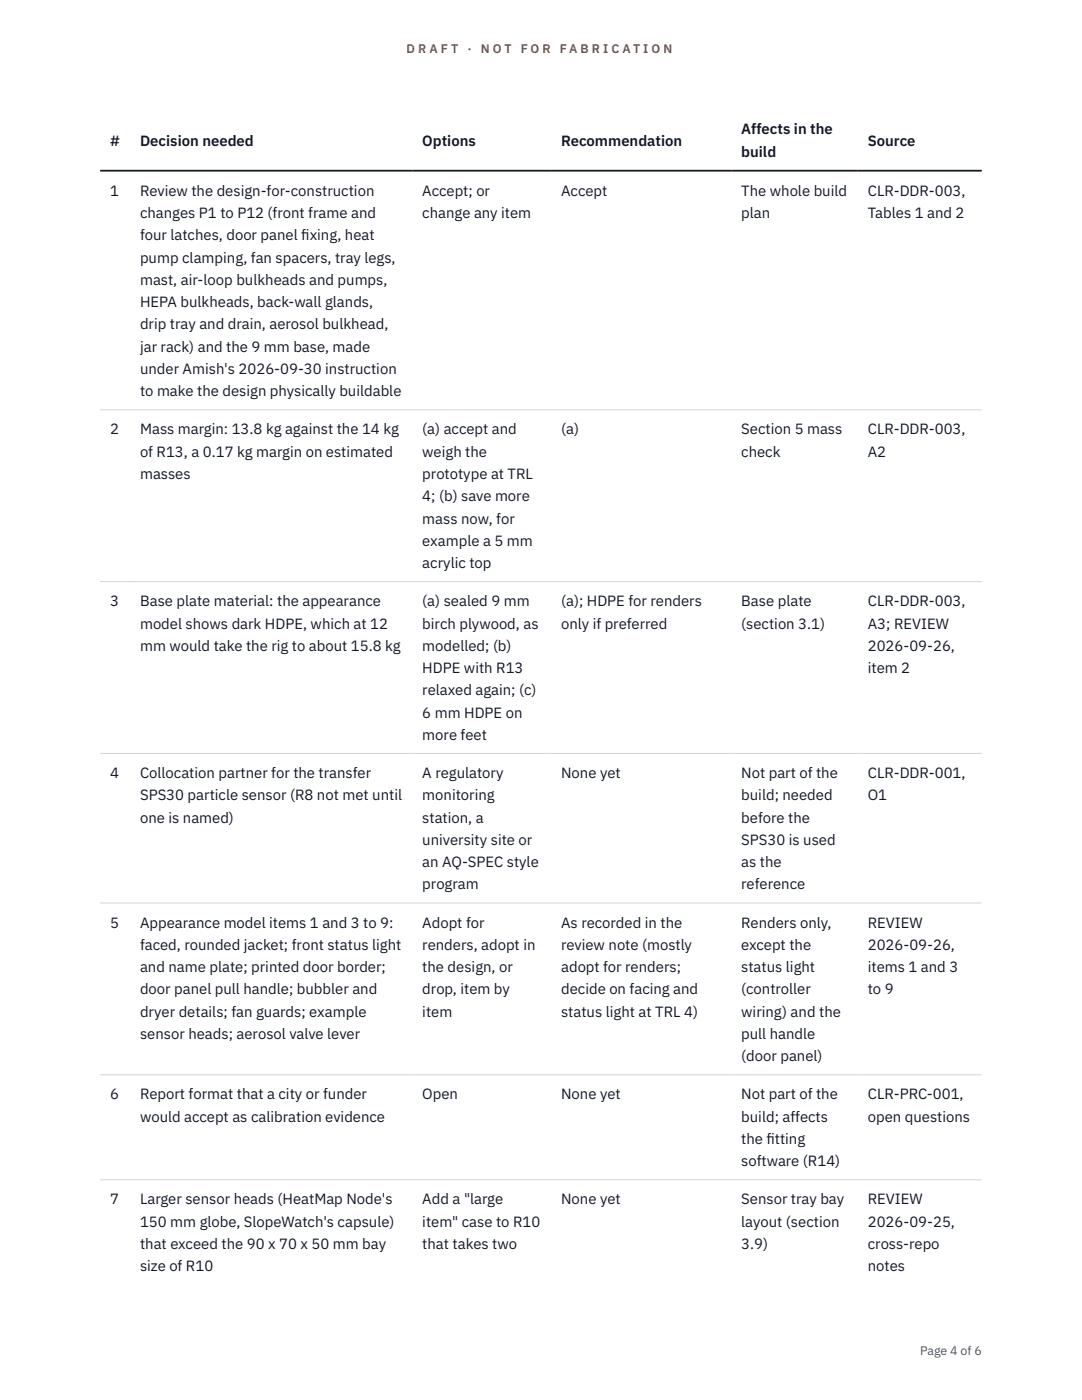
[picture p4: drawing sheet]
<svg xmlns="http://www.w3.org/2000/svg" width="216mm" height="279mm" viewBox="0 0 216 279" stroke-linecap="round" stroke-linejoin="round" font-family="sans-serif">
<defs><g id="words">
<g font-size="3" fill="#111827">
<text x="22" y="29.1">#</text>
<text x="27.9" y="29.1">Decision needed</text>
<text x="84.3" y="29.1">Options</text>
<text x="112" y="29.1">Recommendation</text>
<text x="147.9" y="26.8">Affects in the</text>
<text x="173.2" y="29.1">Source</text>
<text x="147.9" y="31.3">build</text>
<text x="22" y="39.1">1</text>
<text x="27.9" y="39.1">Review the design-for-construction</text>
<text x="84.3" y="39.1">Accept; or</text>
<text x="112" y="39.1">Accept</text>
<text x="147.9" y="39.1">The whole build</text>
<text x="173.2" y="39.1">CLR-DDR-003,</text>
<text x="27.9" y="43.5">changes P1 to P12 (front frame and</text>
<text x="27.9" y="48">four latches, door panel f</text>
<text x="60.1" y="48">ixing, heat</text>
<text x="84.3" y="43.5">change any item</text>
<text x="147.9" y="43.5">plan</text>
<text x="173.2" y="43.5">Tables 1 and 2</text>
<text x="27.9" y="52.4">pump clamping, fan spacers, tray legs,</text>
<text x="27.9" y="56.9">mast, air-loop bulkheads and pumps,</text>
<text x="27.9" y="61.3">HEPA bulkheads, back-wall glands,</text>
<text x="27.9" y="65.7">drip tray and drain, aerosol bulkhead,</text>
<text x="27.9" y="70.2">jar rack) and the 9 mm base, made</text>
<text x="27.9" y="74.6">under Amish's 2026-09-30 instruction</text>
<text x="27.9" y="79.1">to make the design physically buildable</text>
<text x="22" y="86.7">2</text>
<text x="27.9" y="86.7">Mass margin: 13.8 kg against the 14 kg</text>
<text x="84.3" y="86.7">(a) accept and</text>
<text x="112" y="86.7">(a)</text>
<text x="147.9" y="86.7">Section 5 mass</text>
<text x="173.2" y="86.7">CLR-DDR-003,</text>
<text x="27.9" y="91.1">of R13, a 0.17 kg margin on estimated</text>
<text x="27.9" y="95.6">masses</text>
<text x="84.3" y="91.1">weigh the</text>
<text x="84.3" y="95.6">prototype at TRL</text>
<text x="147.9" y="91.1">check</text>
<text x="173.2" y="91.1">A2</text>
<text x="84.3" y="100">4; (b) save more</text>
<text x="84.3" y="104.5">mass now, for</text>
<text x="84.3" y="108.9">example a 5 mm</text>
<text x="84.3" y="113.4">acrylic top</text>
<text x="22" y="121">3</text>
<text x="27.9" y="121">Base plate material: the appearance</text>
<text x="27.9" y="125.4">model shows dark HDPE, which at 12</text>
<text x="84.3" y="121">(a) sealed 9 mm</text>
<text x="84.3" y="125.4">birch plywood, as</text>
<text x="112" y="121">(a); HDPE for renders</text>
<text x="112" y="125.4">only if preferred</text>
<text x="147.9" y="121">Base plate</text>
<text x="147.9" y="125.4">(section 3.1)</text>
<text x="173.2" y="121">CLR-DDR-003,</text>
<text x="173.2" y="125.4">A3; REVIEW</text>
<text x="27.9" y="129.9">mm would take the rig to about 15.8 kg</text>
<text x="84.3" y="129.9">modelled; (b)</text>
<text x="173.2" y="129.9">2026-09-26,</text>
<text x="84.3" y="134.3">HDPE with R13</text>
<text x="173.2" y="134.3">item 2</text>
<text x="84.3" y="138.8">relaxed again; (c)</text>
<text x="84.3" y="143.2">6 mm HDPE on</text>
<text x="84.3" y="147.7">more feet</text>
<text x="22" y="155.3">4</text>
<text x="27.9" y="155.3">Collocation partner for the transfer</text>
<text x="84.3" y="155.3">A regulatory</text>
<text x="112" y="155.3">None yet</text>
<text x="147.9" y="155.3">Not part of the</text>
<text x="173.2" y="155.3">CLR-DDR-001,</text>
<text x="27.9" y="159.7">SPS30 particle sensor (R8 not met until</text>
<text x="84.3" y="159.7">monitoring</text>
<text x="147.9" y="159.7">build; needed</text>
<text x="173.2" y="159.7">O1</text>
<text x="27.9" y="164.2">one is named)</text>
<text x="84.3" y="164.2">station, a</text>
<text x="147.9" y="164.2">before the</text>
<text x="84.3" y="168.6">university site or</text>
<text x="84.3" y="173.1">an AQ-SPEC style</text>
<text x="147.9" y="168.6">SPS30 is used</text>
<text x="147.9" y="173.1">as the</text>
<text x="84.3" y="177.5">program</text>
<text x="147.9" y="177.5">reference</text>
<text x="22" y="185.1">5</text>
<text x="27.9" y="185.1">Appearance model items 1 and 3 to 9:</text>
<text x="84.3" y="185.1">Adopt for</text>
<text x="112" y="185.1">As recorded in the</text>
<text x="147.9" y="185.1">Renders only,</text>
<text x="173.2" y="185.1">REVIEW</text>
<text x="27.9" y="189.6">faced, rounded jacket; front status light</text>
<text x="84.3" y="189.6">renders, adopt in</text>
<text x="112" y="189.6">review note (mostly</text>
<text x="147.9" y="189.6">except the</text>
<text x="173.2" y="189.6">2026-09-26,</text>
<text x="27.9" y="194">and name plate; printed door border;</text>
<text x="84.3" y="194">the design, or</text>
<text x="112" y="194">adopt for renders;</text>
<text x="147.9" y="194">status light</text>
<text x="173.2" y="194">items 1 and 3</text>
<text x="27.9" y="198.5">door panel pull handle; bubbler and</text>
<text x="27.9" y="202.9">dryer details; fan guards; example</text>
<text x="84.3" y="198.5">drop, item by</text>
<text x="84.3" y="202.9">item</text>
<text x="112" y="198.5">decide on facing and</text>
<text x="112" y="202.9">status light at TRL 4)</text>
<text x="147.9" y="198.5">(controller</text>
<text x="147.9" y="202.9">wiring) and the</text>
<text x="173.2" y="198.5">to 9</text>
<text x="27.9" y="207.4">sensor heads; aerosol valve lever</text>
<text x="147.9" y="207.4">pull handle</text>
<text x="147.9" y="211.8">(door panel)</text>
<text x="22" y="219.4">6</text>
<text x="27.9" y="219.4">Report format that a city or funder</text>
<text x="84.3" y="219.4">Open</text>
<text x="112" y="219.4">None yet</text>
<text x="147.9" y="219.4">Not part of the</text>
<text x="173.2" y="219.4">CLR-PRC-001,</text>
<text x="27.9" y="223.9">would accept as calibration evidence</text>
<text x="147.9" y="223.9">build; affects</text>
<text x="173.2" y="223.9">open questions</text>
<text x="147.9" y="228.3">the f</text>
<text x="147.9" y="232.8">software (R14)</text>
<text x="153" y="228.3">itting</text>
<text x="22" y="240.4">7</text>
<text x="27.9" y="240.4">Larger sensor heads (HeatMap Node's</text>
<text x="27.9" y="244.8">150 mm globe, SlopeWatch's capsule)</text>
<text x="84.3" y="240.4">Add a &quot;large</text>
<text x="84.3" y="244.8">item&quot; case to R10</text>
<text x="112" y="240.4">None yet</text>
<text x="147.9" y="240.4">Sensor tray bay</text>
<text x="147.9" y="244.8">layout (section</text>
<text x="173.2" y="240.4">REVIEW</text>
<text x="173.2" y="244.8">2026-09-25,</text>
<text x="27.9" y="249.3">that exceed the 90 x 70 x 50 mm bay</text>
<text x="84.3" y="249.3">that takes two</text>
<text x="147.9" y="249.3">3.9)</text>
<text x="173.2" y="249.3">cross-repo</text>
<text x="27.9" y="253.7">size of R10</text>
<text x="173.2" y="253.7">notes</text>
</g>
<g font-size="2.5" fill="#b45309">
<text x="81.1" y="10.5">D R A F T</text>
<text x="93.3" y="10.5">·</text>
<text x="95.9" y="10.5">N O T</text>
<text x="103.9" y="10.5">F O R</text>
<text x="111.7" y="10.5">F A B R I C A T I O N</text>
</g>
<text font-size="2.5" fill="#4b5563" x="183.6" y="270.3">Page 4 of 6</text>
</g></defs>
<path d="M20 81.8h175.9M20 116.1h175.9M20 150.4h175.9M20 180.2h175.9M20 214.5h175.9M20 235.5h175.9" fill="none" stroke="#d1d5db" stroke-width=".2"/>
<path d="M20 34.1h175.9" fill="none" stroke="#111827" stroke-width=".35"/>
<use href="#words"/>
</svg>
